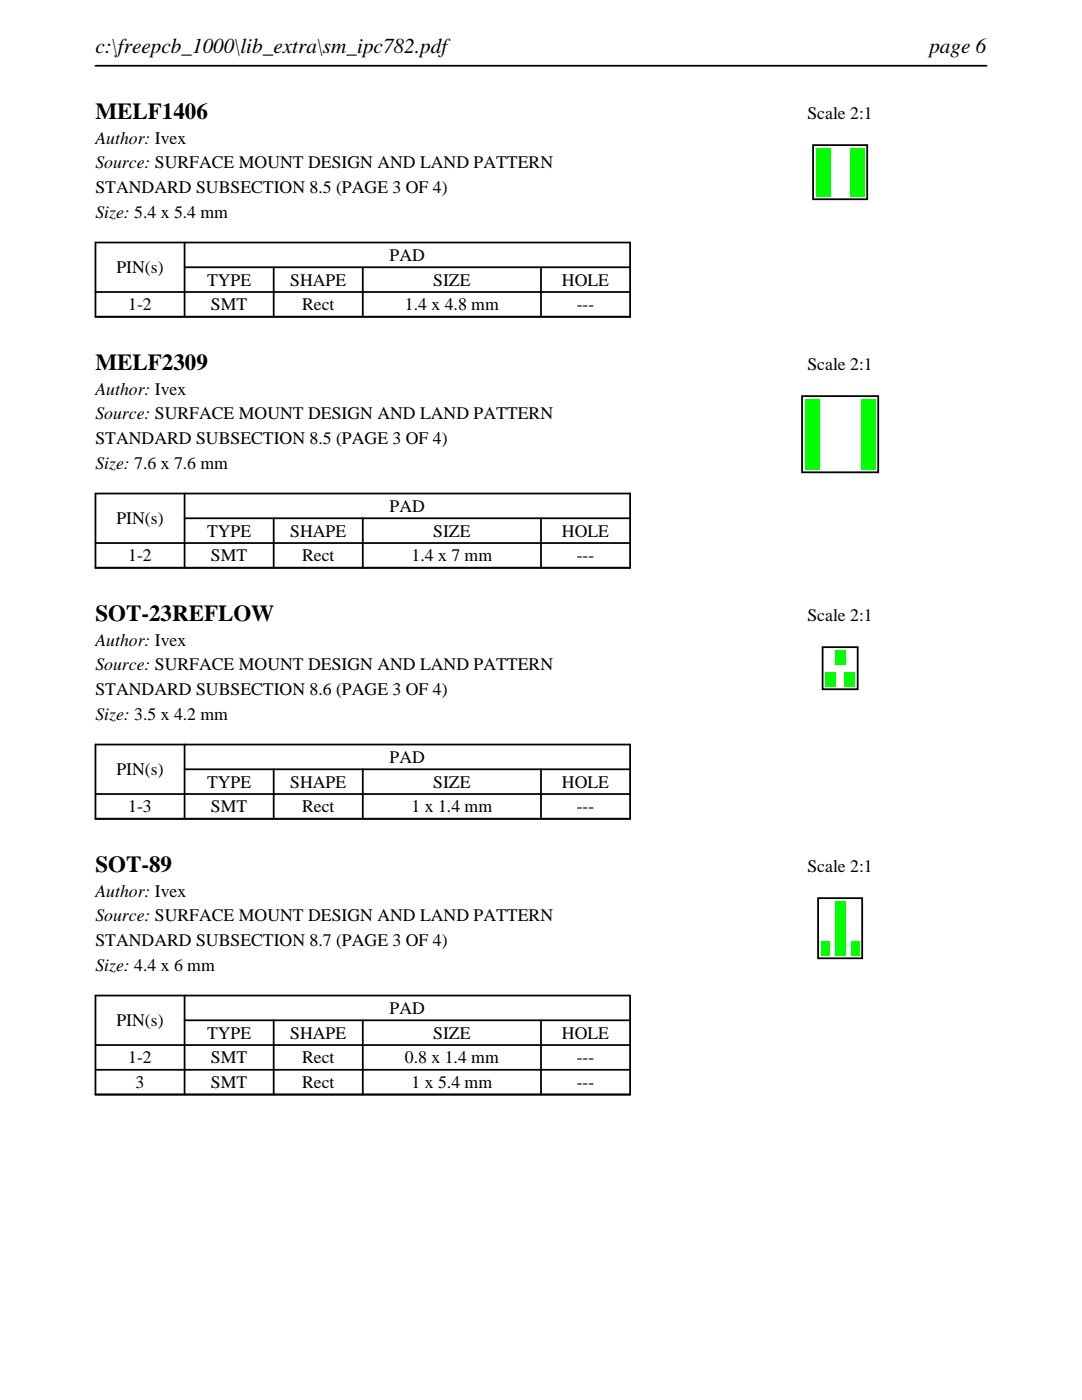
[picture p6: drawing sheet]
<svg xmlns="http://www.w3.org/2000/svg" width="216mm" height="279mm" viewBox="0 0 216 279" stroke-linecap="round" stroke-linejoin="round" font-family="sans-serif">
<defs><g id="words">
<g font-size="4.6">
<text x="19" y="23.7">MELF1406</text>
<text x="19" y="73.8">MELF2309</text>
<text x="19" y="123.9">SOT-23REFLOW</text>
<text x="19" y="174">SOT-89</text>
</g>
<g font-size="4.2">
<text x="19" y="10.6">c:\freepcb_1000\lib_extra\sm_ipc782.pdf</text>
<text x="185.4" y="10.6">page 6</text>
</g>
<g font-size="3.5">
<text x="161.1" y="23.7">Scale 2:1</text>
<text x="19" y="28.6">Author: Ivex</text>
<text x="19" y="33.6">Source: SURFACE MOUNT DESIGN AND LAND PATTERN</text>
<text x="19" y="38.5">STANDARD SUBSECTION 8.5 (PAGE 3 OF 4)</text>
<text x="19" y="43.5">Size: 5.4 x 5.4 mm</text>
<text x="77.8" y="52.1">PAD</text>
<text x="23.2" y="54.5">PIN(s)</text>
<text x="41.3" y="57">TYPE</text>
<text x="57.9" y="57">SHAPE</text>
<text x="86.4" y="57">SIZE</text>
<text x="112.1" y="57">HOLE</text>
<text x="25.6" y="61.9">1-2</text>
<text x="42.1" y="61.9">SMT</text>
<text x="60.3" y="61.9">Rect</text>
<text x="80.8" y="61.9">1.4 x 4.8 mm</text>
<text x="115.1" y="61.9">---</text>
<text x="161.1" y="73.8">Scale 2:1</text>
<text x="19" y="78.7">Author: Ivex</text>
<text x="19" y="83.7">Source: SURFACE MOUNT DESIGN AND LAND PATTERN</text>
<text x="19" y="88.6">STANDARD SUBSECTION 8.5 (PAGE 3 OF 4)</text>
<text x="19" y="93.6">Size: 7.6 x 7.6 mm</text>
<text x="23.2" y="104.6">PIN(s)</text>
<text x="41.3" y="107.1">TYPE</text>
<text x="57.9" y="107.1">SHAPE</text>
<text x="77.8" y="102.2">PAD</text>
<text x="86.4" y="107.1">SIZE</text>
<text x="112.1" y="107.1">HOLE</text>
<text x="25.6" y="112">1-2</text>
<text x="42.1" y="112">SMT</text>
<text x="60.3" y="112">Rect</text>
<text x="82.1" y="112">1.4 x 7 mm</text>
<text x="115.1" y="112">---</text>
<text x="161.1" y="123.9">Scale 2:1</text>
<text x="19" y="128.8">Author: Ivex</text>
<text x="19" y="133.8">Source: SURFACE MOUNT DESIGN AND LAND PATTERN</text>
<text x="19" y="138.7">STANDARD SUBSECTION 8.6 (PAGE 3 OF 4)</text>
<text x="19" y="143.7">Size: 3.5 x 4.2 mm</text>
<text x="23.2" y="154.7">PIN(s)</text>
<text x="77.8" y="152.3">PAD</text>
<text x="41.3" y="157.2">TYPE</text>
<text x="57.9" y="157.2">SHAPE</text>
<text x="86.4" y="157.2">SIZE</text>
<text x="112.1" y="157.2">HOLE</text>
<text x="25.6" y="162.1">1-3</text>
<text x="42.1" y="162.1">SMT</text>
<text x="60.3" y="162.1">Rect</text>
<text x="82.1" y="162.1">1 x 1.4 mm</text>
<text x="115.1" y="162.1">---</text>
<text x="161.1" y="174">Scale 2:1</text>
<text x="19" y="178.9">Author: Ivex</text>
<text x="19" y="183.9">Source: SURFACE MOUNT DESIGN AND LAND PATTERN</text>
<text x="19" y="188.8">STANDARD SUBSECTION 8.7 (PAGE 3 OF 4)</text>
<text x="19" y="193.7">Size: 4.4 x 6 mm</text>
<text x="77.8" y="202.4">PAD</text>
<text x="23.2" y="204.8">PIN(s)</text>
<text x="41.3" y="207.3">TYPE</text>
<text x="57.9" y="207.3">SHAPE</text>
<text x="86.4" y="207.3">SIZE</text>
<text x="112.1" y="207.3">HOLE</text>
<text x="25.6" y="212.2">1-2</text>
<text x="42.1" y="212.2">SMT</text>
<text x="60.3" y="212.2">Rect</text>
<text x="80.8" y="212.2">0.8 x 1.4 mm</text>
<text x="115.1" y="212.2">---</text>
<text x="27.1" y="217.2">3</text>
<text x="42.1" y="217.2">SMT</text>
<text x="60.3" y="217.2">Rect</text>
<text x="82.1" y="217.2">1 x 5.4 mm</text>
<text x="115.1" y="217.2">---</text>
</g>
</g></defs>
<path d="M19 13.1h177.8M19 48.4h106.7v14.8h-106.7zM19 58.3h106.7M36.8 53.3h88.9M36.8 48.4v14.8M54.6 53.3v9.9M72.4 53.3v9.9M107.9 53.3v9.9" fill="none" stroke="#000" stroke-width=".35"/>
<path d="M162.2 29h10.8v10.8h-10.8z" fill="none" stroke="#000" stroke-width=".36"/>
<g fill="#0f0">
<path d="M162.8 29.6h2.8v9.6h-2.8z"/>
<path d="M169.6 29.6h2.8v9.6h-2.8z"/>
</g>
<path d="M19 98.5h106.7v14.8h-106.7zM36.8 98.5v14.8M19 108.4h106.7M36.8 103.4h88.9M54.6 103.4v9.9M72.4 103.4v9.9M107.9 103.4v9.9" fill="none" stroke="#000" stroke-width=".35"/>
<path d="M160 79.1h15.2v15.2h-15.2z" fill="none" stroke="#000" stroke-width=".36"/>
<g fill="#0f0">
<path d="M160.6 79.7h2.8v14h-2.8z"/>
<path d="M171.8 79.7h2.8v14h-2.8z"/>
</g>
<path d="M19 148.6h106.7v14.8h-106.7zM19 158.5h106.7M36.8 153.5h88.9M36.8 148.6v14.8M54.6 153.5v9.9M72.4 153.5v9.9M107.9 153.5v9.9" fill="none" stroke="#000" stroke-width=".35"/>
<path d="M164.1 129.2h7v8.4h-7z" fill="none" stroke="#000" stroke-width=".36"/>
<g fill="#0f0">
<path d="M164.7 134.2h2v2.8h-2z"/>
<path d="M168.5 134.2h2v2.8h-2z"/>
<path d="M166.6 129.8h2v2.8h-2z"/>
</g>
<path d="M19 198.7h106.7v19.7h-106.7zM36.8 198.7v19.7M19 208.6h106.7M19 213.5h106.7M36.8 203.6h88.9M54.6 203.6v14.8M72.4 203.6v14.8M107.9 203.6v14.8" fill="none" stroke="#000" stroke-width=".35"/>
<path d="M163.2 179.2h8.8v12h-8.8z" fill="none" stroke="#000" stroke-width=".36"/>
<g fill="#0f0">
<path d="M163.8 187.8h1.6v2.8h-1.6z"/>
<path d="M169.8 187.8h1.6v2.8h-1.6z"/>
<path d="M166.6 179.8h2v10.8h-2z"/>
</g>
<use href="#words"/>
</svg>
